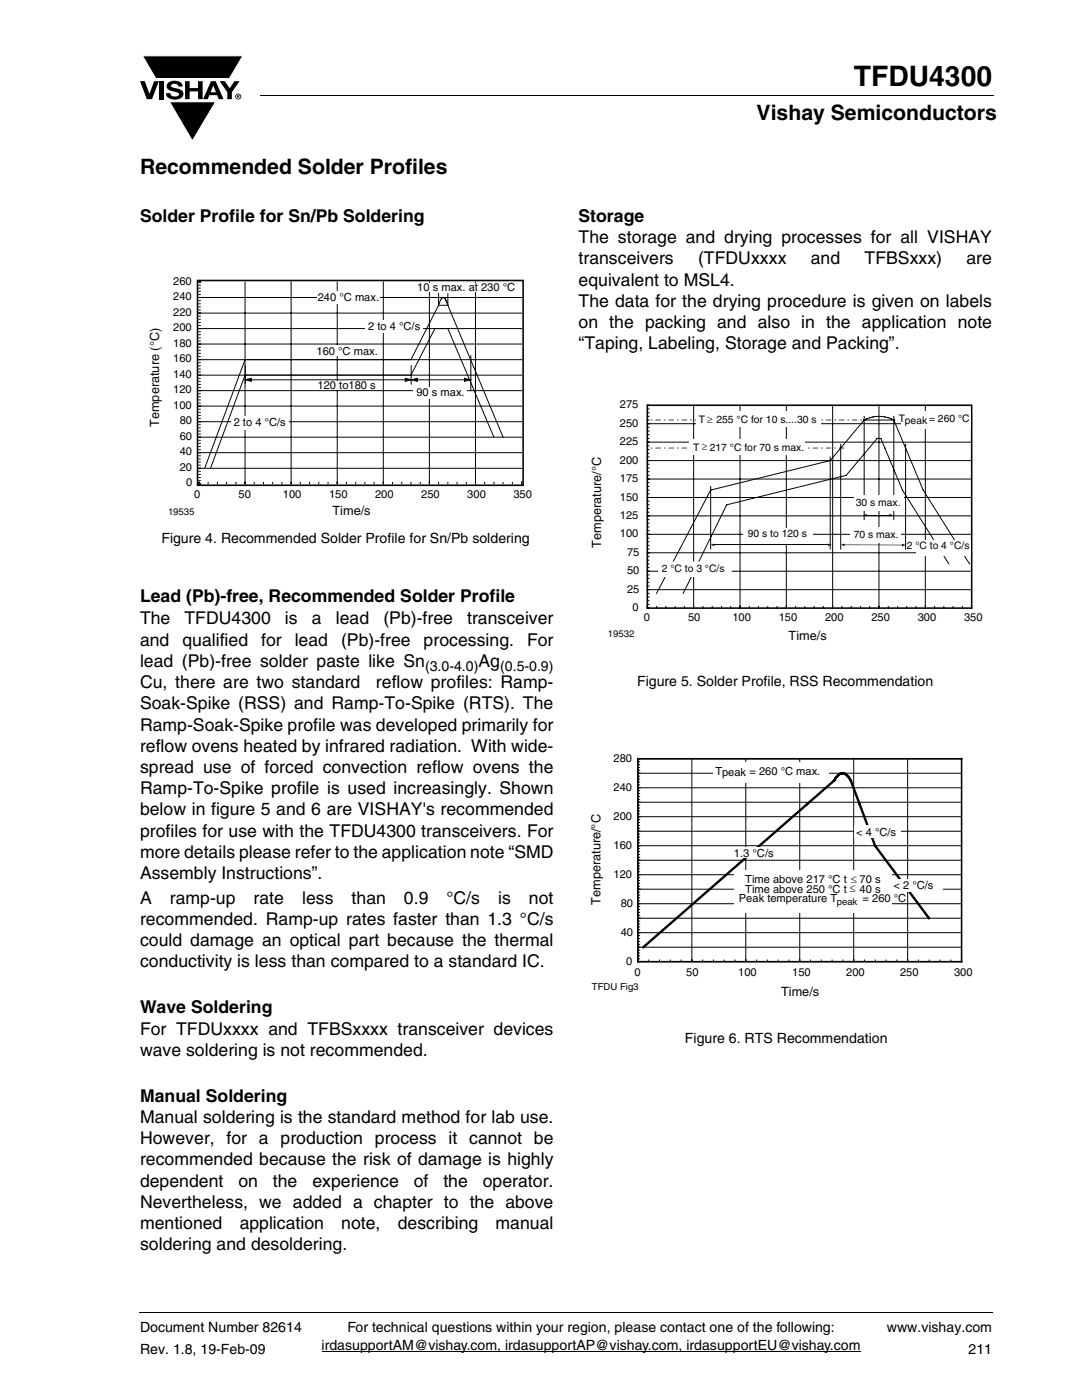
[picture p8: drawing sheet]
<svg xmlns="http://www.w3.org/2000/svg" width="216mm" height="279mm" viewBox="0 0 216 279" stroke-linecap="round" stroke-linejoin="round" font-family="sans-serif">
<defs><g id="words">
<text font-size="5.6" x="170.4" y="17.1">TFDU4300</text>
<g font-size="4.2">
<text x="151" y="24">Vishay Semiconductors</text>
<text x="27.9" y="34.8">Recommended Solder Profiles</text>
</g>
<g font-size="3.5">
<text x="27.9" y="44.3">Solder Profile for Sn/Pb Soldering</text>
<text x="115.4" y="44.3">Storage</text>
<text x="115.4" y="48.5">The storage and drying processes for all VISHAY</text>
<text x="115.4" y="52.7">transceivers</text>
<text x="139.3" y="52.7">(TFDUxxxx</text>
<text x="161.8" y="52.7">and</text>
<text x="172.5" y="52.7">TFBSxxx)</text>
<text x="192.8" y="52.7">are</text>
<text x="115.4" y="57">equivalent to MSL4.</text>
<text x="115.4" y="61.2">The data for the drying procedure is given on labels</text>
<text x="115.4" y="65.4">on the packing and also in the application note</text>
<text x="115.4" y="69.7">“Taping, Labeling, Storage and Packing”.</text>
<text x="27.9" y="120.1">Lead (Pb)-free, Recommended Solder Profile</text>
<text x="27.9" y="124.6">The</text>
<text x="36.8" y="124.6">TFDU4300</text>
<text x="56.9" y="124.6">is</text>
<text x="62.2" y="124.6">a</text>
<text x="67" y="124.6">lead</text>
<text x="76.5" y="124.6">(Pb)-free</text>
<text x="93.2" y="124.6">transceiver</text>
<text x="27.9" y="128.9">and</text>
<text x="36.4" y="128.9">qualified</text>
<text x="52.1" y="128.9">for</text>
<text x="58.8" y="128.9">lead</text>
<text x="68" y="128.9">(Pb)-free</text>
<text x="84.5" y="128.9">processing.</text>
<text x="105.2" y="128.9">For</text>
<text x="27.9" y="133.1">lead (Pb)-free solder paste like Sn</text>
<text x="27.9" y="137.3">Cu, there are two standard</text>
<text x="75" y="137.3">reflow profiles: Ramp-</text>
<text x="95.5" y="133.1">Ag</text>
<text x="27.9" y="141.6">Soak-Spike (RSS) and Ramp-To-Spike (RTS). The</text>
<text x="27.9" y="145.8">Ramp-Soak-Spike profile was developed primarily for</text>
<text x="27.9" y="150">reflow ovens heated by infrared radiation. With wide-</text>
<text x="27.9" y="154.3">spread use of forced convection reflow ovens the</text>
<text x="27.9" y="158.5">Ramp-To-Spike profile is used increasingly. Shown</text>
<text x="27.9" y="162.7">below in figure 5 and 6 are VISHAY's recommended</text>
<text x="27.9" y="167">profiles for use with the TFDU4300 transceivers. For</text>
<text x="27.9" y="171.2">more details please refer to the application note “SMD</text>
<text x="27.9" y="175.4">Assembly Instructions”.</text>
<text x="27.9" y="180.4">A</text>
<text x="27.9" y="184.6">recommended. Ramp-up rates faster than 1.3 °C/s</text>
<text x="33.9" y="180.4">ramp-up</text>
<text x="50.6" y="180.4">rate</text>
<text x="60.3" y="180.4">less</text>
<text x="70.2" y="180.4">than</text>
<text x="80.6" y="180.4">0.9</text>
<text x="89.1" y="180.4">°C/s</text>
<text x="99.4" y="180.4">is</text>
<text x="105.6" y="180.4">not</text>
<text x="27.9" y="188.8">could damage an optical part because the thermal</text>
<text x="27.9" y="193.1">conductivity is less than compared to a standard IC.</text>
<text x="27.9" y="202.2">Wave Soldering</text>
<text x="27.9" y="206.5">For TFDUxxxx and TFBSxxxx transceiver devices</text>
<text x="27.9" y="210.7">wave soldering is not recommended.</text>
<text x="27.9" y="219.9">Manual Soldering</text>
<text x="27.9" y="224.1">Manual soldering is the standard method for lab use.</text>
<text x="27.9" y="228.3">However, for a production process it cannot be</text>
<text x="27.9" y="232.6">recommended because the risk of damage is highly</text>
<text x="27.9" y="236.8">dependent</text>
<text x="47.6" y="236.8">on</text>
<text x="54.5" y="236.8">the</text>
<text x="62.3" y="236.8">experience</text>
<text x="82.6" y="236.8">of</text>
<text x="88.5" y="236.8">the</text>
<text x="96.3" y="236.8">operator.</text>
<text x="27.9" y="241">Nevertheless, we added a chapter to the above</text>
<text x="27.9" y="245.3">mentioned</text>
<text x="47.8" y="245.3">application</text>
<text x="68.1" y="245.3">note,</text>
<text x="79.4" y="245.3">describing</text>
<text x="98.9" y="245.3">manual</text>
<text x="27.9" y="249.5">soldering and desoldering.</text>
</g>
<g font-size="2.8">
<text x="32.2" y="108.4">Figure 4. Recommended Solder Profile for Sn/Pb soldering</text>
<text x="84.8" y="134">(3.0-4.0)</text>
<text x="99.8" y="134">(0.5-0.9)</text>
<text x="127.1" y="137">Figure 5. Solder Profile, RSS Recommendation</text>
<text x="136.7" y="208.2">Figure 6. RTS Recommendation</text>
<text x="27.9" y="265.9">Document Number 82614</text>
<text x="64.2" y="269.4">irdasupportAM@vishay.com, irdasupportAP@vishay.com, irdasupportEU@vishay.com</text>
<text x="69.3" y="265.9">For technical questions within your region, please contact one of the following:</text>
<text x="177" y="265.9">www.vishay.com</text>
<text x="27.9" y="270.1">Rev. 1.8, 19-Feb-09</text>
<text x="193.3" y="270.1">211</text>
</g>
<g font-size="2.5" fill="#040503">
<text x="31.8" y="85.2" transform="rotate(-90 31.8 85.2)">Temperature (°C)</text>
<text x="66.3" y="102.8">Time/s</text>
<text x="119.9" y="109.3" transform="rotate(-90 119.9 109.3)">Temperature/°C</text>
<text x="157.4" y="127.8">Time/s</text>
<text x="119.8" y="180.6" transform="rotate(-90 119.8 180.6)">Temperature/°C</text>
<text x="155.9" y="198.8">Time/s</text>
</g>
<g font-size="2.2" fill="#040503">
<text x="34.6" y="59.9">240</text>
<text x="34.6" y="56.8">260</text>
<text x="83.3" y="58.1">10 s max. at 230 °C</text>
<text x="34.6" y="63">220</text>
<text x="63.4" y="60.1">240 °C max.</text>
<text x="73.5" y="65.9">2 to 4 °C/s</text>
<text x="34.6" y="66.1">200</text>
<text x="34.6" y="69.2">180</text>
<text x="63.2" y="70.8">160 °C max.</text>
<text x="34.6" y="75.4">140</text>
<text x="34.6" y="72.3">160</text>
<text x="63.4" y="77.7">120 to180 s</text>
<text x="34.6" y="81.6">100</text>
<text x="34.6" y="78.5">120</text>
<text x="83.1" y="79">90 s max.</text>
<text x="123.7" y="81.5">275</text>
<text x="35.9" y="87.8">60</text>
<text x="35.9" y="84.7">80</text>
<text x="46.6" y="85">2 to 4 °C/s</text>
<text x="123.7" y="88.9">225</text>
<text x="123.7" y="85.2">250</text>
<text x="35.9" y="94">20</text>
<text x="35.9" y="90.9">40</text>
<text x="123.7" y="92.5">200</text>
<text x="37.2" y="97.1">0</text>
<text x="38.7" y="99.5">0</text>
<text x="47.6" y="99.5">50</text>
<text x="56.5" y="99.5">100</text>
<text x="65.7" y="99.5">150</text>
<text x="74.9" y="99.5">200</text>
<text x="84" y="99.5">250</text>
<text x="93.2" y="99.5">300</text>
<text x="102.4" y="99.5">350</text>
<text x="123.7" y="99.9">150</text>
<text x="123.7" y="96.2">175</text>
<text x="123.7" y="107.2">100</text>
<text x="123.7" y="103.6">125</text>
<text x="125.1" y="110.9">75</text>
<text x="125.1" y="118.3">25</text>
<text x="125.1" y="114.6">50</text>
<text x="126.2" y="122">0</text>
<text x="128.5" y="124">0</text>
<text x="137.3" y="124">50</text>
<text x="146.2" y="124">100</text>
<text x="155.4" y="124">150</text>
<text x="164.6" y="124">200</text>
<text x="173.9" y="124">250</text>
<text x="183.1" y="124">300</text>
<text x="192.4" y="124">350</text>
<text x="122.4" y="152">280</text>
<text x="142.8" y="154.7">Tpeak</text>
<text x="149.5" y="154.7">= 260 °C max.</text>
<text x="122.4" y="157.8">240</text>
<text x="122.4" y="163.6">200</text>
<text x="170.8" y="166.8">&lt; 4 °C/s</text>
<text x="122.4" y="169.4">160</text>
<text x="146.4" y="171">1.3 °C/s</text>
<text x="122.4" y="175.2">120</text>
<text x="147.4" y="180">Peak temperature T</text>
<text x="148.7" y="176.3">Time above 217 °C t ≤</text>
<text x="148.7" y="178.2">Time above 250 °C t ≤</text>
<text x="171.5" y="176.3">70 s</text>
<text x="171.5" y="178.2">40 s</text>
<text x="172.1" y="180">= 260 °C</text>
<text x="178.3" y="177.4">&lt; 2 °C/s</text>
<text x="123.8" y="181">80</text>
<text x="123.8" y="186.7">40</text>
<text x="125" y="192.5">0</text>
<text x="126.6" y="194.8">0</text>
<text x="136.9" y="194.8">50</text>
<text x="147.3" y="194.8">100</text>
<text x="158.1" y="194.8">150</text>
<text x="168.8" y="194.8">200</text>
<text x="179.6" y="194.8">250</text>
<text x="190.4" y="194.8">300</text>
</g>
<g font-size="2.1" fill="#040503">
<text x="138.3" y="90">T ≥ 217 °C for 70 s max.</text>
<text x="139.4" y="84.5">T ≥ 255 °C for 10 s....30 s</text>
<text x="179.3" y="84.3">Tpeak</text>
<text x="185.4" y="84.3">= 260 °C</text>
<text x="170.8" y="101">30 s max.</text>
<text x="149.2" y="107.3">90 s to 120 s</text>
<text x="170.4" y="107.3">70 s max.</text>
<text x="180.9" y="109.7">2 °C to 4 °C/s</text>
<text x="132" y="114.2">2 °C to 3 °C/s</text>
</g>
<g font-size="1.9" fill="#040503">
<text x="33.5" y="102.8">19535</text>
<text x="121.3" y="127.2">19532</text>
<text x="167" y="180.5">peak</text>
<text x="118.1" y="197.7">TFDU Fig3</text>
</g>
</g></defs>
<g fill="#000">
<path d="M27.9 16.2h1l.9 2.5 1-2.5h.9l-1.4 3.6h-1zM28.4 11.1h20.1l-2.7 4.6h-14.7zM31.9 16.2h.9v3.6h-.9zM33.6 16.5a2.1 2.1 0 0 1 2.8 .3l.1 .5h-.9a.79 .79 0 0 0-.7-.6 .79 .79 0 0 0-.8 .4l.3 .3 1 .3a1.08 1.08 0 0 1 1.2 1 1.08 1.08 0 0 1-1.1 1.1 1.73 1.73 0 0 1-2.4-1.2h.9a.96 .96 0 0 0 .8 .7 .96 .96 0 0 0 .9-.5 1.31 1.31 0 0 0-1.2-.6 1.03 1.03 0 0 1-1.1-.5 1.03 1.03 0 0 1 .2-1.2zM36.9 16.2h.9v1.4h1.7v-1.4h.9v3.6h-.9v-1.6h-1.7v1.6h-.9zM43.8 16.2h1.1l.9 1.4 1-1.4h1l-1.5 2.2v1.4h-.9v-1.4zM51.9 18.9v.2zM33.8 20.3h9.2l-4.6 7.8zM27.9 261.9v.2z"/>
<path d="M42.6 17.1l-.6 1.3h1.1zM42.1 16.2h.9l1.6 3.6h-1l-.3-.8h-1.5l-.3 .8h-1z"/>
<path d="M47.4 19v.2h.2v-.1zM47.3 18.9l.4 .1 .1 .1-.2 .2 .2 .3-.3-.3-.1 .3h-.1zM47.1 19.3a.46 .46 0 0 0 .9 0 .46 .46 0 0 0-.9 0zM46.9 19.3a.6 .6 0 0 1 1.2 0 .6 .6 0 0 1-1.2 0z"/>
</g>
<path d="M28.4 11.1h20.1l-2.7 4.6h-14.7zM33.8 20.3h9.2l-4.6 7.8z" fill="none" stroke="#fff" stroke-width=".2"/>
<path d="M51.9 19h146.4M27.9 262h170.1M64.2 269.6h107.5" fill="none" stroke="#000" stroke-width=".2"/>
<path d="M29.6 54.9h76.6v48.4h-76.6z" fill="#fff"/>
<g fill="none" stroke="#040503" stroke-width=".2">
<path d="M39.7 59.4h64.4M39.7 60h.3M39.7 58.8h.3M39.7 58.1h.3M39.7 57.5h.3M39.7 56.9h.3M39.7 56.3h.4M48.9 56.3v40.2M58.1 56.3v40.2M67.3 56.3v40.2M76.5 56.3v40.2M85.7 56.3v40.2"/>
<path d="M87.5 58.6v2.3M89.4 58.6v2.3M94.9 56.3v40.2M39.7 78h64.4M39.7 74.9h64.4M39.7 71.8h64.4M39.7 68.7h64.4M39.7 65.6h64.4M39.7 62.5h64.4M39.7 79.8h.3M39.7 79.2h.3M39.7 78.6h.3"/>
<path d="M39.7 77.3h.3M39.7 76.7h.3M39.7 76.1h.3M39.7 75.5h.3M39.7 74.2h.3M39.7 73.6h.3M39.7 73h.3M39.7 72.4h.3M39.7 71.2h.3M39.7 70.5h.3M39.7 69.9h.3M39.7 69.3h.3"/>
<path d="M39.7 68.1h.3M39.7 67.4h.3M39.7 66.8h.3M39.7 66.2h.3M39.7 64.9h.3M39.7 64.3h.3M39.7 63.7h.3M39.7 63.1h.3M39.7 61.9h.3M39.7 61.2h.3M39.7 60.6h.3M48.9 71.8l-8.1 21.7"/>
<path d="M48.9 74.9l-6.9 18.6M86.8 65.6l-4.8 9.3M87.5 60.9l-5.5 10.9M87.5 60.9h1.9M87.5 60.9l.2-.5a.92 .92 0 0 1 .9-1l.8 1.5M89.4 60.9l11 26.4M89.4 65.6l9.2 21.7M93.9 71v7M39.7 93.5h64.4M39.7 90.3h64.4M39.7 87.3h64.4M39.7 84.2h64.4"/>
<path d="M39.7 81h64.4M39.7 96.2v.3h.4M39.7 95.9h.3M39.7 95.3h.3M39.7 94.7h.3M39.7 94.1h.3M39.7 92.8h.3M39.7 92.2h.3M39.7 91.6h.3M39.7 91h.3M39.7 89.7h.3M39.7 89.1h.3"/>
<path d="M39.7 88.5h.3M39.7 87.9h.3M39.7 86.6h.3M39.7 86h.3M39.7 85.4h.3M39.7 84.8h.3M39.7 83.5h.3M39.7 82.9h.3M39.7 82.3h.3M39.7 81.7h.3M39.7 80.4h.3M41.5 96.3v.2"/>
<path d="M43.4 96.3v.2M45.2 96.3v.2M47.1 96.3v.2M50.7 96.3v.2M52.6 96.3v.2M54.4 96.3v.2M56.3 96.3v.2M59.9 96.3v.2M61.8 96.3v.2M63.6 96.3v.2M65.5 96.3v.2M69.1 96.3v.2"/>
<path d="M71 96.3v.2M72.8 96.3v.2M74.7 96.3v.2M78.3 96.3v.2M80.2 96.3v.2M82 96.3v.2M83.8 96.3v.2M87.5 96.3v.2M89.4 96.3v.2M91.2 96.3v.2M93 96.3v.2M96.7 96.3v.2"/>
<path d="M98.6 96.3v.2M100.4 96.3v.2M102.2 96.3v.2M104.1 96.2v.3"/>
</g>
<path d="M39.4 56h65v40.8h-65z" fill="none" stroke="#040503" stroke-width=".32"/>
<g fill="#fff">
<path d="M46.2 83.1h11.4v2.7h-11.4z"/>
<path d="M72.8 63.9h11.6v2.5h-11.6z"/>
<path d="M82.1 56.5h17.3v1.8h-17.3z"/>
<path d="M63.1 76.1h8.3v1.8h-8.3z"/>
</g>
<path d="M49.7 75.8h31.5" fill="none" stroke="#040503" stroke-width=".2"/>
<path d="M48.9 75.8l1.2-.3v.6z" fill="#040503"/>
<path d="M48.9 75.8l1.2-.3v.6z" fill="none" stroke="#040503" stroke-width=".2"/>
<path d="M80.9 75.5l1.1 .3-1.1 .3z" fill="#040503"/>
<path d="M48.9 73v3.5M80.9 75.5l1.1 .3-1.1 .3zM82 73v3.7" fill="none" stroke="#040503" stroke-width=".2"/>
<g fill="#fff">
<path d="M62.8 68.8h11.7v2.2h-11.7z"/>
<path d="M63.3 58.1h12.5v2.5h-12.5z"/>
</g>
<path d="M82.9 75.8h10.2" fill="none" stroke="#040503" stroke-width=".2"/>
<path d="M82.1 75.8l1.2-.3v.6z" fill="#040503"/>
<path d="M82.1 75.8l1.2-.3v.6z" fill="none" stroke="#040503" stroke-width=".2"/>
<path d="M92.7 75.5l1.2 .3-1.2 .3z" fill="#040503"/>
<path d="M92.7 75.5l1.2 .3-1.2 .3z" fill="none" stroke="#040503" stroke-width=".2"/>
<g fill="#fff">
<path d="M82.3 77.2h10.8v2.2h-10.8z"/>
<path d="M117.8 79.6h78.3v48.8h-78.3z"/>
</g>
<g fill="none" stroke="#040503" stroke-width=".2">
<path d="M129.2 99.3h64.7M129.2 95.6h64.7M129.2 91.9h64.7M129.2 88.2h64.7M129.2 84.6h64.7M129.2 98.5h.3M129.2 97.8h.3M129.2 97.1h.3M129.2 96.3h.3M129.2 94.9h.3M129.2 94.1h.3M129.2 93.4h.3"/>
<path d="M129.2 92.7h.3M129.2 91.2h.3M129.2 90.4h.3M129.2 89.7h.3M129.2 89h.3M129.2 87.5h.3M129.2 86.8h.3M129.2 86h.3M129.2 85.3h.3M129.2 83.8h.3M129.2 83.1h.3M129.2 82.3h.3"/>
<path d="M129.2 81.6h.3M129.2 80.9h.4M138.4 80.9v40.5M141.8 97.1v12.5M147.7 80.9v40.5M156.9 80.9v40.5M165.7 91.2v18.4M166.1 80.9v40.5M167.8 88.7v20.9M172.4 83.8h.1M172.4 83.8h5.9M172.4 83.1v20.6"/>
<path d="M172.4 83.8l-6.7 8.1-23.9 5.9-10.8 20.6M172.4 83.8a6.3 6.3 0 0 1 5.9 0M175.4 80.9v40.5M178.3 83.8h.1M178.3 83.8l5.9 14 9.2 14.7M178.3 83.1v20.6M180.7 88.7v20.9M184.6 80.9v40.5M129.2 117.7h64.7M129.2 114h64.7M129.2 110.3h64.7M129.2 106.6h64.7"/>
<path d="M129.2 103h64.7M129.2 119.9h.3M129.2 119.1h.3M129.2 118.4h.3M129.2 116.9h.3M129.2 116.2h.3M129.2 115.5h.3M129.2 114.7h.3M129.2 113.3h.3M129.2 112.5h.3M129.2 111.8h.3M129.2 111.1h.3"/>
<path d="M129.2 109.6h.3M129.2 108.8h.3M129.2 108.1h.3M129.2 107.4h.3M129.2 105.9h.3M129.2 105.2h.3M129.2 104.4h.3M129.2 103.7h.3M129.2 102.2h.3M129.2 101.5h.3M129.2 100.8h.3M129.2 100h.3"/>
<path d="M189.3 112.5l-9.2-14.7-4.3-10.3h-.8l-6.1 7.4-23.9 5.9-8.7 17.6M129.2 120.9v.5h.4M129.2 120.6h.3M131 121v.4M132.9 121v.4M134.7 121v.4M136.6 121v.4M140.3 121v.4M142.1 121v.4M144 121v.4M145.8 121v.4M149.5 121v.4"/>
<path d="M151.4 121v.4M153.2 121v.4M155.1 121v.4M158.7 121v.4M160.6 121v.4M162.5 121v.4M164.3 121v.4M168 121v.4M169.8 121v.4M171.7 121v.4M173.5 121v.4M177.2 121v.4"/>
<path d="M179.1 121v.4M180.9 121v.4M182.8 121v.4M186.5 121v.4M188.3 121v.4M190.2 121v.4M192 121v.4M193.9 120.9v.5"/>
</g>
<g fill="#040503">
<path d="M129.1 89.3h.1v.2h-.1z" fill-rule="evenodd"/>
<path d="M129.9 89.3h.3v.2h-.3z" fill-rule="evenodd"/>
<path d="M130.8 89.3h1.1v.2h-1.1z" fill-rule="evenodd"/>
<path d="M132.5 89.3h.3v.2h-.3z" fill-rule="evenodd"/>
<path d="M133.4 89.3h1.1v.2h-1.1z" fill-rule="evenodd"/>
<path d="M135.1 89.3h.3v.2h-.3z" fill-rule="evenodd"/>
<path d="M136 89.3h1.1v.2h-1.1z" fill-rule="evenodd"/>
<path d="M137.7 89.3h.3v.2h-.3z" fill-rule="evenodd"/>
<path d="M138.6 89.3h1.1v.2h-1.1z" fill-rule="evenodd"/>
<path d="M140.3 89.3h.3v.2h-.3z" fill-rule="evenodd"/>
<path d="M141.2 89.3h1.1v.2h-1.1z" fill-rule="evenodd"/>
<path d="M142.9 89.3h.3v.2h-.3z" fill-rule="evenodd"/>
<path d="M143.9 89.3h1v.2h-1z" fill-rule="evenodd"/>
<path d="M145.6 89.3h.3v.2h-.3z" fill-rule="evenodd"/>
<path d="M146.5 89.3h1.1v.2h-1.1z" fill-rule="evenodd"/>
<path d="M148.2 89.3h.3v.2h-.3z" fill-rule="evenodd"/>
<path d="M149.1 89.3h1.1v.2h-1.1z" fill-rule="evenodd"/>
<path d="M150.8 89.3h.3v.2h-.3z" fill-rule="evenodd"/>
<path d="M151.7 89.3h1.1v.2h-1.1z" fill-rule="evenodd"/>
<path d="M153.4 89.3h.3v.2h-.3z" fill-rule="evenodd"/>
<path d="M154.3 89.3h1.1v.2h-1.1z" fill-rule="evenodd"/>
<path d="M156 89.3h.3v.2h-.3z" fill-rule="evenodd"/>
<path d="M156.9 89.3h1.1v.2h-1.1z" fill-rule="evenodd"/>
<path d="M158.6 89.3h.3v.2h-.3z" fill-rule="evenodd"/>
<path d="M159.6 89.3h1v.2h-1z" fill-rule="evenodd"/>
<path d="M161.3 89.3h.3v.2h-.3z" fill-rule="evenodd"/>
<path d="M162.2 89.3h1.1v.2h-1.1z" fill-rule="evenodd"/>
<path d="M163.9 89.3h.3v.2h-.3z" fill-rule="evenodd"/>
<path d="M164.8 89.3h1.1v.2h-1.1z" fill-rule="evenodd"/>
<path d="M166.5 89.3h.3v.2h-.3z" fill-rule="evenodd"/>
<path d="M167.4 89.3h1.1v.2h-1.1z" fill-rule="evenodd"/>
<path d="M129.1 83.8l.1-.1v.2h-.1z" fill-rule="evenodd"/>
<path d="M129.9 83.8l.3-.1v.2h-.3z" fill-rule="evenodd"/>
<path d="M130.8 83.8l1.1-.1v.2h-1.1z" fill-rule="evenodd"/>
<path d="M132.5 83.8l.3-.1v.2h-.3z" fill-rule="evenodd"/>
<path d="M133.4 83.8l1.1-.1v.2h-1.1z" fill-rule="evenodd"/>
<path d="M135.1 83.8l.3-.1v.2h-.3z" fill-rule="evenodd"/>
<path d="M136 83.8l1.1-.1v.2h-1.1z" fill-rule="evenodd"/>
<path d="M137.7 83.8l.3-.1v.2h-.3z" fill-rule="evenodd"/>
<path d="M138.6 83.8l1.1-.1v.2h-1.1z" fill-rule="evenodd"/>
<path d="M140.3 83.8l.3-.1v.2h-.3z" fill-rule="evenodd"/>
<path d="M141.2 83.8l1.1-.1v.2h-1.1z" fill-rule="evenodd"/>
<path d="M142.9 83.8l.3-.1v.2h-.3z" fill-rule="evenodd"/>
<path d="M143.9 83.8l1-.1v.2h-1z" fill-rule="evenodd"/>
<path d="M145.6 83.8l.3-.1v.2h-.3z" fill-rule="evenodd"/>
<path d="M146.5 83.8l1.1-.1v.2h-1.1z" fill-rule="evenodd"/>
<path d="M148.2 83.8l.3-.1v.2h-.3z" fill-rule="evenodd"/>
<path d="M149.1 83.8l1.1-.1v.2h-1.1z" fill-rule="evenodd"/>
<path d="M150.8 83.8l.3-.1v.2h-.3z" fill-rule="evenodd"/>
<path d="M151.7 83.8l1.1-.1v.2h-1.1z" fill-rule="evenodd"/>
<path d="M153.4 83.8l.3-.1v.2h-.3z" fill-rule="evenodd"/>
<path d="M154.3 83.8l1.1-.1v.2h-1.1z" fill-rule="evenodd"/>
<path d="M156 83.8l.3-.1v.2h-.3z" fill-rule="evenodd"/>
<path d="M156.9 83.8l1.1-.1v.2h-1.1z" fill-rule="evenodd"/>
<path d="M158.6 83.8l.3-.1v.2h-.3z" fill-rule="evenodd"/>
<path d="M159.6 83.8l1-.1v.2h-1z" fill-rule="evenodd"/>
<path d="M161.3 83.8l.3-.1v.2h-.3z" fill-rule="evenodd"/>
<path d="M162.2 83.8l1.1-.1v.2h-1.1z" fill-rule="evenodd"/>
<path d="M163.9 83.8l.3-.1v.2h-.3z" fill-rule="evenodd"/>
<path d="M164.8 83.8l1.1-.1v.2h-1.1z" fill-rule="evenodd"/>
<path d="M166.5 83.8l.3-.1v.2h-.3z" fill-rule="evenodd"/>
<path d="M167.4 83.8l1.1-.1v.2h-1.1z" fill-rule="evenodd"/>
<path d="M169.1 83.8l.3-.1v.2h-.3z" fill-rule="evenodd"/>
<path d="M170 83.8l1.1-.1v.2h-1.1z" fill-rule="evenodd"/>
<path d="M171.7 83.8l.3-.1v.2h-.3z" fill-rule="evenodd"/>
</g>
<path d="M129.2 80.9h64.7v40.5h-64.7z" fill="none" stroke="#040503" stroke-width=".32"/>
<g fill="#fff">
<path d="M170.5 98.8h9.9v3.1h-9.9z"/>
<path d="M182.8 107.9h10.8v3h-10.8z"/>
<path d="M148.2 105.4h13.9v3.2h-13.9z"/>
</g>
<path d="M131.3 112.1h14.7v3.1h-14.7z" fill-rule="evenodd" fill="#fff"/>
<path d="M142.5 108.7h22.7" fill="none" stroke="#040503" stroke-width=".2"/>
<g fill="#040503">
<path d="M141.8 108.7l.8-.2v.5z"/>
<path d="M165.2 108.5l.8 .2-.8 .3z"/>
</g>
<g fill="#fff">
<path d="M137.6 87.6h23v3.1h-23z"/>
<path d="M179.7 82.1h13.9v3.4h-13.9z"/>
</g>
<path d="M168.5 108.8h11.5" fill="none" stroke="#040503" stroke-width=".2"/>
<g fill="#040503">
<path d="M167.8 108.7l.7-.2v.5z"/>
<path d="M180 108.5l.8 .3-.8 .2z"/>
</g>
<path d="M169.6 105.1h10.1v3.2h-10.1z" fill="#fff"/>
<path d="M172.9 102.8h4.6" fill="none" stroke="#040503" stroke-width=".2"/>
<g fill="#040503">
<path d="M172.2 102.8l.8-.2v.5z"/>
<path d="M177.5 102.6l.8 .2-.8 .3z"/>
</g>
<g fill="#fff">
<path d="M138.9 82.1h24.8v3.1h-24.8z"/>
<path d="M117.6 150.1h76.5v49.2h-76.5z"/>
</g>
<g fill="none" stroke="#040503" stroke-width=".2">
<path d="M127.3 157.2h64.6M127.3 154.3h64.6M127.3 151.4h64.6v40.5h-64.6zM127.3 159.5h.3M127.3 158.9h.3M127.3 158.4h.3M127.3 157.8h.3M127.3 156.6h.3M127.3 156.1h.3M127.3 155.5h.3M127.3 154.9h.3M127.3 153.7h.3"/>
<path d="M127.3 153.2h.3M127.3 152.6h.3M127.3 152h.3M138.1 151.4v40.5M148.8 151.4v40.5M159.6 151.4v40.5M170.3 151.4v40.5M181.1 151.4v40.5M127.3 177.5h64.6M127.3 174.6h64.6M127.3 171.7h64.6M127.3 168.8h64.6"/>
<path d="M127.3 165.9h64.6M127.3 163h64.6M127.3 160.1h64.6M127.3 179.8h.3M127.3 179.2h.3M127.3 178.6h.3M127.3 178h.3M127.3 176.9h.3M127.3 176.3h.3M127.3 175.7h.3M127.3 175.1h.3M127.3 174h.3"/>
<path d="M127.3 173.4h.3M127.3 172.8h.3M127.3 172.3h.3M127.3 171.7h.3M127.3 171.1h.3M127.3 170.5h.3M127.3 169.9h.3M127.3 169.4h.3M127.3 168.2h.3M127.3 167.6h.3M127.3 167.1h.3M127.3 166.5h.3"/>
<path d="M127.3 165.3h.3M127.3 164.7h.3M127.3 164.2h.3M127.3 163.6h.3M127.3 162.4h.3M127.3 161.8h.3M127.3 161.3h.3M127.3 160.7h.3M127.3 189h64.6M127.3 186.1h64.6M127.3 183.2h64.6M127.3 180.4h64.6"/>
<path d="M127.3 191.3h.3M127.3 190.8h.3M127.3 190.2h.3M127.3 189.6h.3M127.3 188.5h.3M127.3 187.9h.3M127.3 187.3h.3M127.3 186.7h.3M127.3 185.6h.3M127.3 185h.3M127.3 184.4h.3M127.3 183.8h.3"/>
<path d="M127.3 182.7h.3M127.3 182.1h.3M127.3 181.5h.3M127.3 180.9h.3M129.4 191.6v.3M131.6 191.6v.3M133.7 191.6v.3M135.9 191.6v.3M140.2 191.6v.3M142.4 191.6v.3M144.5 191.6v.3M146.7 191.6v.3"/>
<path d="M151 191.6v.3M153.1 191.6v.3M155.3 191.6v.3M157.4 191.6v.3M161.7 191.6v.3M163.9 191.6v.3M166 191.6v.3M168.2 191.6v.3M172.5 191.6v.3M174.7 191.6v.3M176.8 191.6v.3M179 191.6v.3"/>
<path d="M183.3 191.6v.3M185.4 191.6v.3M187.6 191.6v.3M189.7 191.6v.3"/>
</g>
<path d="M127.3 151.4h64.6v40.5h-64.6z" fill="none" stroke="#040503" stroke-width=".32"/>
<path d="M185.4 183.2l-10.8-14.4-4.8-13a1.86 1.86 0 0 0-2-1.4 2.9 2.9 0 0 0-1.3 1.4l-38.1 33.2" fill="none" stroke="#040503" stroke-width=".48"/>
<g fill="#fff">
<path d="M170.5 164.7h9.2v2.5h-9.2z"/>
<path d="M146.1 169.1h5.5v2h-5.5z"/>
<path d="M146.5 173.8h31.4v8.5h-31.4z"/>
<path d="M177.2 175.5h10.9v2.4h-10.9z"/>
<path d="M142.3 152.2h23.1v4.1h-23.1z"/>
</g>
<use href="#words"/>
</svg>
